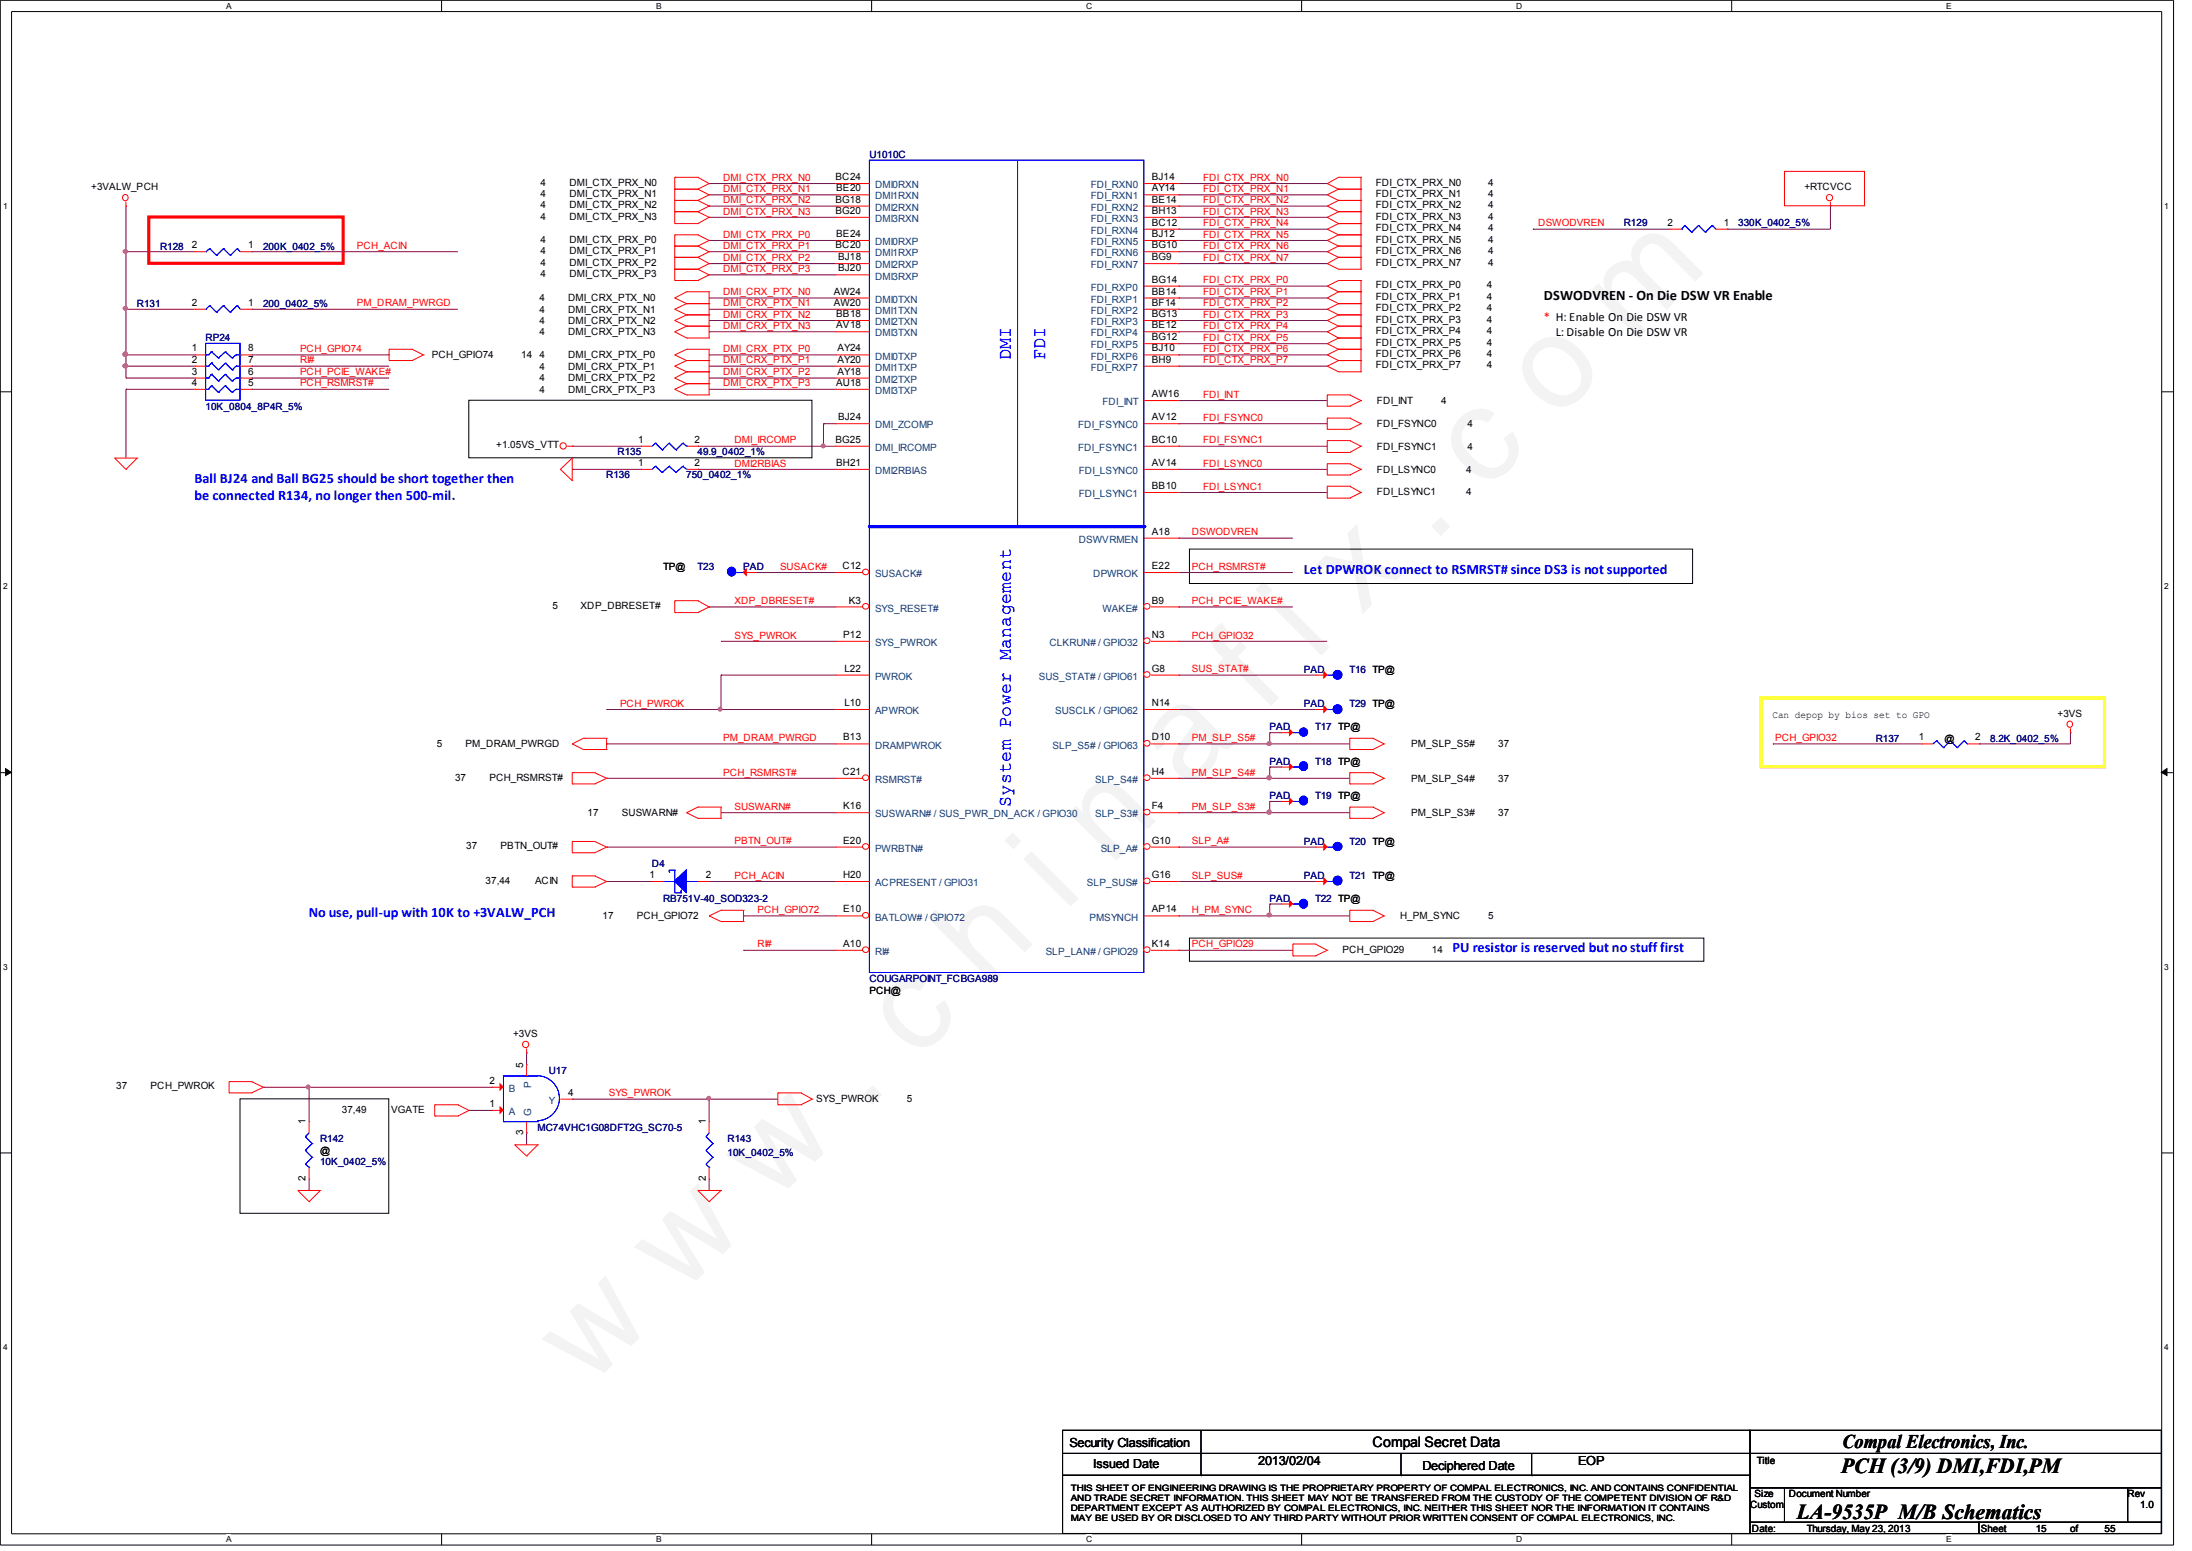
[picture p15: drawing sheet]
<svg xmlns="http://www.w3.org/2000/svg" width="297mm" height="210mm" viewBox="0 0 297 210" stroke-linecap="round" stroke-linejoin="round" font-family="sans-serif">
<defs><g id="words">
<text font-size="17.6" fill="#f0f" x="79.7" y="188" transform="rotate(-45 79.7 188)">w w w . c h i n a f i x . c o m</text>
<g font-size="2.9">
<text x="249.4" y="199.5">PCH (3/9) DMI,FDI,PM</text>
<text x="243.4" y="205.7">LA-9535P M/B Schematics</text>
</g>
<text font-size="2.6" x="249.6" y="196.1">Compal Electronics, Inc.</text>
<g font-size="2.5" fill="#00f">
<text x="136.9" y="48.8" transform="rotate(-90 136.9 48.8)">DMI</text>
<text x="141.6" y="48.8" transform="rotate(-90 141.6 48.8)">FDI</text>
<text x="136.9" y="109.2" transform="rotate(-90 136.9 109.2)">System Power Management</text>
</g>
<g font-size="1.9">
<text x="209.1" y="40.6">DSWODVREN - On Die DSW VR Enable</text>
<text x="185.9" y="195.9">Compal Secret Data</text>
</g>
<g font-size="1.9" fill="#00f">
<text x="26.3" y="65.4">Ball BJ24 and Ball BG25 should be short together then</text>
<text x="26.3" y="67.7">be connected R134, no longer then 500-mil.</text>
<text x="176.6" y="77.7">Let DPWROK connect to RSMRST# since DS3 is not supported</text>
<text x="41.8" y="124.2">No use, pull-up with 10K to +3VALW_PCH</text>
<text x="196.8" y="128.9">PU resistor is reserved but no stuff first</text>
</g>
<text font-size="1.7" fill="#f00" x="209.1" y="43.4">* H: Enable On Die DSW VR</text>
<g font-size="1.7">
<text x="210.7" y="45.5">L: Disable On Die DSW VR</text>
<text x="144.9" y="195.9">Security Classification</text>
<text x="148.1" y="198.8">Issued Date</text>
<text x="170.4" y="198.4">2013/02/04</text>
<text x="192.7" y="199">Deciphered Date</text>
<text x="213.8" y="198.4">EOP</text>
</g>
<g font-size="1.4" fill="#000080">
<text x="117.8" y="21.4">U1010C</text>
<text x="21.7" y="33.8">R128</text>
<text x="35.6" y="33.8">200K_0402_5%</text>
<text x="220" y="30.6">R129</text>
<text x="235.5" y="30.6">330K_0402_5%</text>
<text x="18.5" y="41.6">R131</text>
<text x="35.6" y="41.6">200_0402_5%</text>
<text x="27.9" y="46.1">RP24</text>
<text x="27.9" y="55.5">10K_0804_8P4R_5%</text>
<text x="82.1" y="64.8">R136</text>
<text x="83.6" y="61.6">R135</text>
<text x="93" y="64.8">750_0402_1%</text>
<text x="94.5" y="61.6">49.9_0402_1%</text>
<text x="94.5" y="77.1">T23</text>
<text x="100.7" y="77.1">PAD</text>
<text x="176.6" y="91.1">PAD</text>
<text x="176.6" y="95.8">PAD</text>
<text x="182.8" y="91.1">T16 TP@</text>
<text x="182.8" y="95.8">T29 TP@</text>
<text x="172" y="98.9">PAD</text>
<text x="178.1" y="98.9">T17 TP@</text>
<text x="254.1" y="100.4">R137</text>
<text x="269.6" y="100.4">8.2K_0402_5%</text>
<text x="172" y="103.5">PAD</text>
<text x="178.1" y="103.5">T18 TP@</text>
<text x="172" y="108.1">PAD</text>
<text x="178.1" y="108.1">T19 TP@</text>
<text x="88.3" y="117.4">D4</text>
<text x="176.6" y="114.4">PAD</text>
<text x="176.6" y="119">PAD</text>
<text x="182.8" y="114.4">T20 TP@</text>
<text x="182.8" y="119">T21 TP@</text>
<text x="89.8" y="122.1">RB751V-40_SOD323-2</text>
<text x="172" y="122.1">PAD</text>
<text x="178.1" y="122.1">T22 TP@</text>
<text x="117.8" y="132.9">COUGARPOINT_FCBGA989</text>
<text x="74.3" y="145.4">U17</text>
<text x="43.3" y="154.6">R142</text>
<text x="72.8" y="153.1">MC74VHC1G08DFT2G_SC70-5</text>
<text x="98.6" y="154.6">R143</text>
<text x="43.3" y="157.7">10K_0402_5%</text>
<text x="98.6" y="156.5">10K_0402_5%</text>
</g>
<g font-size="1.4">
<text x="12.4" y="25.7">+3VALW_PCH</text>
<text x="73.2" y="25.1">4</text>
<text x="73.2" y="29.7">4</text>
<text x="73.2" y="26.7">4</text>
<text x="73.2" y="28.2">4</text>
<text x="77.1" y="25.1">DMI_CTX_PRX_N0</text>
<text x="77.1" y="29.7">DMI_CTX_PRX_N3</text>
<text x="77.1" y="26.7">DMI_CTX_PRX_N1</text>
<text x="77.1" y="28.2">DMI_CTX_PRX_N2</text>
<text x="113.2" y="24.4">BC24</text>
<text x="113.2" y="27.4">BG18</text>
<text x="113.2" y="29">BG20</text>
<text x="113.3" y="25.9">BE20</text>
<text x="156" y="24.4">BJ14</text>
<text x="156" y="25.9">AY14</text>
<text x="156" y="27.4">BE14</text>
<text x="156" y="29">BH13</text>
<text x="186.4" y="26.7">FDI_CTX_PRX_N1</text>
<text x="186.4" y="25.1">FDI_CTX_PRX_N0</text>
<text x="186.4" y="29.7">FDI_CTX_PRX_N3</text>
<text x="186.4" y="28.2">FDI_CTX_PRX_N2</text>
<text x="201.6" y="26.7">4</text>
<text x="201.6" y="25.1">4</text>
<text x="201.6" y="29.7">4</text>
<text x="201.6" y="28.2">4</text>
<text x="244.4" y="25.7">+RTCVCC</text>
<text x="26" y="33.6">2</text>
<text x="33.6" y="33.6">1</text>
<text x="73.2" y="32.9">4</text>
<text x="73.2" y="34.4">4</text>
<text x="73.2" y="36">4</text>
<text x="77.1" y="32.9">DMI_CTX_PRX_P0</text>
<text x="77.1" y="34.4">DMI_CTX_PRX_P1</text>
<text x="77.1" y="36">DMI_CTX_PRX_P2</text>
<text x="113.2" y="33.6">BC20</text>
<text x="113.3" y="32.1">BE24</text>
<text x="113.5" y="35.2">BJ18</text>
<text x="156" y="30.6">BC12</text>
<text x="156" y="32.1">BJ12</text>
<text x="156" y="33.6">BG10</text>
<text x="156" y="35.2">BG9</text>
<text x="186.4" y="32.9">FDI_CTX_PRX_N5</text>
<text x="186.4" y="31.3">FDI_CTX_PRX_N4</text>
<text x="186.4" y="36">FDI_CTX_PRX_N7</text>
<text x="186.4" y="34.4">FDI_CTX_PRX_N6</text>
<text x="201.6" y="32.9">4</text>
<text x="201.6" y="31.3">4</text>
<text x="201.6" y="36">4</text>
<text x="201.6" y="34.4">4</text>
<text x="225.9" y="30.6">2</text>
<text x="233.5" y="30.6">1</text>
<text x="26" y="41.4">2</text>
<text x="33.6" y="41.4">1</text>
<text x="73.1" y="40.7">4</text>
<text x="73.2" y="37.5">4</text>
<text x="77" y="40.7">DMI_CRX_PTX_N0</text>
<text x="77.1" y="37.5">DMI_CTX_PRX_P3</text>
<text x="112.9" y="39.9">AW24</text>
<text x="112.9" y="41.4">AW20</text>
<text x="113.5" y="36.7">BJ20</text>
<text x="156" y="38.3">BG14</text>
<text x="156" y="39.9">BB14</text>
<text x="156" y="41.4">BF14</text>
<text x="186.4" y="40.6">FDI_CTX_PRX_P1</text>
<text x="186.4" y="39">FDI_CTX_PRX_P0</text>
<text x="201.4" y="40.6">4</text>
<text x="201.4" y="39">4</text>
<text x="26" y="47.6">1</text>
<text x="33.6" y="47.6">8</text>
<text x="73.1" y="43.9">4</text>
<text x="73.1" y="45.4">4</text>
<text x="73.1" y="42.3">4</text>
<text x="77" y="43.9">DMI_CRX_PTX_N2</text>
<text x="77" y="45.4">DMI_CRX_PTX_N3</text>
<text x="77" y="42.3">DMI_CRX_PTX_N1</text>
<text x="113.3" y="42.9">BB18</text>
<text x="113.3" y="44.4">AV18</text>
<text x="113.5" y="47.6">AY24</text>
<text x="156" y="42.9">BG13</text>
<text x="156" y="44.4">BE12</text>
<text x="156" y="46.1">BG12</text>
<text x="156" y="47.6">BJ10</text>
<text x="186.4" y="43.7">FDI_CTX_PRX_P3</text>
<text x="186.4" y="42.2">FDI_CTX_PRX_P2</text>
<text x="186.4" y="46.8">FDI_CTX_PRX_P5</text>
<text x="186.4" y="45.2">FDI_CTX_PRX_P4</text>
<text x="201.4" y="43.7">4</text>
<text x="201.4" y="42.2">4</text>
<text x="201.4" y="46.8">4</text>
<text x="201.4" y="45.2">4</text>
<text x="26" y="49.1">2</text>
<text x="26" y="50.7">3</text>
<text x="26" y="52.2">4</text>
<text x="33.6" y="49.1">7</text>
<text x="33.6" y="50.7">6</text>
<text x="33.6" y="52.2">5</text>
<text x="58.5" y="48.5">PCH_GPIO74</text>
<text x="70.6" y="48.5">14</text>
<text x="73.1" y="53.2">4</text>
<text x="73.1" y="51.6">4</text>
<text x="73.1" y="48.5">4</text>
<text x="73.1" y="50">4</text>
<text x="77" y="53.2">DMI_CRX_PTX_P3</text>
<text x="77" y="51.6">DMI_CRX_PTX_P2</text>
<text x="77" y="48.5">DMI_CRX_PTX_P0</text>
<text x="77" y="50">DMI_CRX_PTX_P1</text>
<text x="113.3" y="52.2">AU18</text>
<text x="113.5" y="49.1">AY20</text>
<text x="113.5" y="50.7">AY18</text>
<text x="156" y="49.1">BH9</text>
<text x="156" y="53.8">AW16</text>
<text x="186.4" y="49.9">FDI_CTX_PRX_P7</text>
<text x="186.4" y="48.3">FDI_CTX_PRX_P6</text>
<text x="201.4" y="49.9">4</text>
<text x="201.4" y="48.3">4</text>
<text x="86.4" y="59.9">1</text>
<text x="94.1" y="59.9">2</text>
<text x="113.2" y="59.9">BG25</text>
<text x="113.5" y="56.9">BJ24</text>
<text x="156" y="56.9">AV12</text>
<text x="156" y="59.9">BC10</text>
<text x="186.5" y="54.7">FDI_INT</text>
<text x="186.5" y="57.8">FDI_FSYNC0</text>
<text x="195.2" y="54.7">4</text>
<text x="198.8" y="57.8">4</text>
<text x="67.2" y="60.7">+1.05VS_VTT</text>
<text x="86.4" y="63.1">1</text>
<text x="94.1" y="63.1">2</text>
<text x="113.3" y="63.1">BH21</text>
<text x="156" y="63.1">AV14</text>
<text x="186.5" y="64">FDI_LSYNC0</text>
<text x="186.5" y="60.9">FDI_FSYNC1</text>
<text x="198.6" y="64">4</text>
<text x="198.8" y="60.9">4</text>
<text x="156" y="66.2">BB10</text>
<text x="186.5" y="67.1">FDI_LSYNC1</text>
<text x="198.6" y="67.1">4</text>
<text x="89.8" y="77.1">TP@</text>
<text x="114.1" y="77">C12</text>
<text x="156" y="72.4">A18</text>
<text x="156" y="77">E22</text>
<text x="74.8" y="82.5">5</text>
<text x="78.7" y="82.5">XDP_DBRESET#</text>
<text x="115" y="81.7">K3</text>
<text x="156" y="81.7">B9</text>
<text x="114.2" y="86.4">P12</text>
<text x="156" y="86.4">N3</text>
<text x="114.4" y="90.9">L22</text>
<text x="114.4" y="95.6">L10</text>
<text x="156" y="90.9">G8</text>
<text x="156" y="95.6">N14</text>
<text x="59.2" y="101.2">5</text>
<text x="63.1" y="101.2">PM_DRAM_PWRGD</text>
<text x="114.2" y="100.2">B13</text>
<text x="156" y="100.2">D10</text>
<text x="191.2" y="101.2">PM_SLP_S5#</text>
<text x="202.9" y="101.2">37</text>
<text x="240.1" y="97.2">Can depop by bios set to GPO</text>
<text x="259.9" y="100.2">1</text>
<text x="263.4" y="100.4">@</text>
<text x="267.5" y="100.2">2</text>
<text x="278.7" y="97">+3VS</text>
<text x="61.6" y="105.7">37</text>
<text x="66.3" y="105.7">PCH_RSMRST#</text>
<text x="114.1" y="104.9">C21</text>
<text x="156" y="104.9">H4</text>
<text x="191.2" y="105.8">PM_SLP_S4#</text>
<text x="202.9" y="105.8">37</text>
<text x="79.6" y="110.5">17</text>
<text x="84.2" y="110.5">SUSWARN#</text>
<text x="114.2" y="109.6">K16</text>
<text x="156" y="109.6">F4</text>
<text x="191.2" y="110.5">PM_SLP_S3#</text>
<text x="202.9" y="110.5">37</text>
<text x="63.2" y="115">37</text>
<text x="65.8" y="119.6">37,44</text>
<text x="67.8" y="115">PBTN_OUT#</text>
<text x="72.5" y="119.6">ACIN</text>
<text x="88" y="118.9">1</text>
<text x="95.6" y="118.9">2</text>
<text x="114.2" y="114.2">E20</text>
<text x="114.2" y="118.9">H20</text>
<text x="156" y="118.9">G16</text>
<text x="156" y="114.2">G10</text>
<text x="81.6" y="124.5">17</text>
<text x="86.3" y="124.5">PCH_GPIO72</text>
<text x="114.2" y="123.5">E10</text>
<text x="156" y="123.5">AP14</text>
<text x="189.7" y="124.5">H_PM_SYNC</text>
<text x="201.6" y="124.5">5</text>
<text x="114.2" y="128.2">A10</text>
<text x="156" y="128.2">K14</text>
<text x="181.9" y="129">PCH_GPIO29</text>
<text x="194" y="129">14</text>
<text x="117.8" y="134.5">PCH@</text>
<text x="69.5" y="140.4">+3VS</text>
<text x="15.7" y="147.5">37</text>
<text x="20.4" y="147.5">PCH_PWROK</text>
<text x="66.3" y="146.7">2</text>
<text x="66.3" y="149.9">1</text>
<text x="77" y="148.3">4</text>
<text x="110.6" y="149.2">SYS_PWROK</text>
<text x="122.9" y="149.2">5</text>
<text x="46.3" y="150.6">37,49</text>
<text x="53" y="150.6">VGATE</text>
<text x="43.3" y="156.2">@</text>
<text x="237.7" y="202.7">Size</text>
<text x="238" y="198.2">Title</text>
<text x="242.3" y="202.7">Document Number</text>
<text x="288.2" y="202.7">Rev</text>
<text x="237.1" y="204.2">Custom</text>
<text x="237.3" y="207.3">Date:</text>
<text x="244.8" y="207.3">Thursday, May 23, 2013</text>
<text x="268.3" y="207.3">Sheet</text>
<text x="275.8" y="207.3">15</text>
<text x="280.4" y="207.3">of</text>
<text x="285.1" y="207.3">55</text>
<text x="289.9" y="204.2">1.0</text>
</g>
<g font-size="1.4" fill="#f00">
<text x="98" y="24.5">DMI_CTX_PRX_N0</text>
<text x="98" y="26">DMI_CTX_PRX_N1</text>
<text x="98" y="29">DMI_CTX_PRX_N3</text>
<text x="98" y="27.5">DMI_CTX_PRX_N2</text>
<text x="163" y="26">FDI_CTX_PRX_N1</text>
<text x="163" y="24.5">FDI_CTX_PRX_N0</text>
<text x="163" y="29">FDI_CTX_PRX_N3</text>
<text x="163" y="27.5">FDI_CTX_PRX_N2</text>
<text x="48.3" y="33.7">PCH_ACIN</text>
<text x="98" y="35.3">DMI_CTX_PRX_P2</text>
<text x="98" y="32.2">DMI_CTX_PRX_P0</text>
<text x="98" y="33.7">DMI_CTX_PRX_P1</text>
<text x="163" y="35.3">FDI_CTX_PRX_N7</text>
<text x="163" y="33.7">FDI_CTX_PRX_N6</text>
<text x="163" y="32.2">FDI_CTX_PRX_N5</text>
<text x="163" y="30.6">FDI_CTX_PRX_N4</text>
<text x="208.4" y="30.6">DSWODVREN</text>
<text x="48.3" y="41.5">PM_DRAM_PWRGD</text>
<text x="98" y="41.5">DMI_CRX_PTX_N1</text>
<text x="98" y="40">DMI_CRX_PTX_N0</text>
<text x="98" y="36.8">DMI_CTX_PRX_P3</text>
<text x="163" y="41.5">FDI_CTX_PRX_P2</text>
<text x="163" y="40">FDI_CTX_PRX_P1</text>
<text x="163" y="38.4">FDI_CTX_PRX_P0</text>
<text x="40.6" y="47.7">PCH_GPIO74</text>
<text x="98" y="43">DMI_CRX_PTX_N2</text>
<text x="98" y="47.7">DMI_CRX_PTX_P0</text>
<text x="98" y="44.5">DMI_CRX_PTX_N3</text>
<text x="163" y="46.1">FDI_CTX_PRX_P5</text>
<text x="163" y="47.7">FDI_CTX_PRX_P6</text>
<text x="163" y="44.5">FDI_CTX_PRX_P4</text>
<text x="163" y="43">FDI_CTX_PRX_P3</text>
<text x="40.6" y="49.2">RI#</text>
<text x="40.6" y="50.8">PCH_PCIE_WAKE#</text>
<text x="40.6" y="52.3">PCH_RSMRST#</text>
<text x="98" y="49.2">DMI_CRX_PTX_P1</text>
<text x="98" y="52.3">DMI_CRX_PTX_P3</text>
<text x="98" y="50.8">DMI_CRX_PTX_P2</text>
<text x="163" y="53.8">FDI_INT</text>
<text x="163" y="49.2">FDI_CTX_PRX_P7</text>
<text x="163" y="57">FDI_FSYNC0</text>
<text x="99.5" y="60">DMI_IRCOMP</text>
<text x="99.5" y="63.2">DMI2RBIAS</text>
<text x="163" y="63.2">FDI_LSYNC0</text>
<text x="163" y="60">FDI_FSYNC1</text>
<text x="163" y="66.3">FDI_LSYNC1</text>
<text x="105.7" y="77.1">SUSACK#</text>
<text x="161.5" y="77.1">PCH_RSMRST#</text>
<text x="161.5" y="72.5">DSWODVREN</text>
<text x="99.5" y="81.8">XDP_DBRESET#</text>
<text x="161.5" y="81.8">PCH_PCIE_WAKE#</text>
<text x="99.5" y="86.4">SYS_PWROK</text>
<text x="161.5" y="86.4">PCH_GPIO32</text>
<text x="84" y="95.7">PCH_PWROK</text>
<text x="161.5" y="91">SUS_STAT#</text>
<text x="98" y="100.3">PM_DRAM_PWRGD</text>
<text x="161.5" y="100.3">PM_SLP_S5#</text>
<text x="240.5" y="100.3">PCH_GPIO32</text>
<text x="98" y="105">PCH_RSMRST#</text>
<text x="161.5" y="105">PM_SLP_S4#</text>
<text x="99.5" y="109.6">SUSWARN#</text>
<text x="161.5" y="109.6">PM_SLP_S3#</text>
<text x="99.5" y="119">PCH_ACIN</text>
<text x="99.5" y="114.3">PBTN_OUT#</text>
<text x="161.5" y="114.3">SLP_A#</text>
<text x="161.5" y="119">SLP_SUS#</text>
<text x="102.6" y="123.6">PCH_GPIO72</text>
<text x="161.5" y="123.6">H_PM_SYNC</text>
<text x="102.6" y="128.3">RI#</text>
<text x="161.5" y="128.3">PCH_GPIO29</text>
<text x="82.5" y="148.4">SYS_PWROK</text>
</g>
<g font-size="1.4" fill="#004080">
<text x="118.5" y="25.5">DMI0RXN</text>
<text x="118.5" y="27">DMI1RXN</text>
<text x="118.5" y="28.5">DMI2RXN</text>
<text x="147.7" y="25.5">FDI_RXN0</text>
<text x="147.7" y="27">FDI_RXN1</text>
<text x="147.7" y="28.5">FDI_RXN2</text>
<text x="118.5" y="30.1">DMI3RXN</text>
<text x="118.5" y="33.2">DMI0RXP</text>
<text x="118.5" y="34.7">DMI1RXP</text>
<text x="147.7" y="30.1">FDI_RXN3</text>
<text x="147.7" y="31.7">FDI_RXN4</text>
<text x="147.7" y="33.2">FDI_RXN5</text>
<text x="147.7" y="34.7">FDI_RXN6</text>
<text x="118.5" y="36.3">DMI2RXP</text>
<text x="118.5" y="37.8">DMI3RXP</text>
<text x="118.5" y="41">DMI0TXN</text>
<text x="147.7" y="36.3">FDI_RXN7</text>
<text x="147.7" y="39.4">FDI_RXP0</text>
<text x="147.7" y="41">FDI_RXP1</text>
<text x="118.5" y="42.5">DMI1TXN</text>
<text x="118.5" y="44">DMI2TXN</text>
<text x="118.5" y="45.6">DMI3TXN</text>
<text x="147.7" y="42.5">FDI_RXP2</text>
<text x="147.7" y="44">FDI_RXP3</text>
<text x="147.7" y="45.6">FDI_RXP4</text>
<text x="147.7" y="47.2">FDI_RXP5</text>
<text x="118.5" y="48.7">DMI0TXP</text>
<text x="118.5" y="50.2">DMI1TXP</text>
<text x="118.5" y="51.8">DMI2TXP</text>
<text x="118.5" y="53.3">DMI3TXP</text>
<text x="147.7" y="48.7">FDI_RXP6</text>
<text x="147.7" y="50.2">FDI_RXP7</text>
<text x="118.5" y="58">DMI_ZCOMP</text>
<text x="146" y="58">FDI_FSYNC0</text>
<text x="149.4" y="54.9">FDI_INT</text>
<text x="118.5" y="61">DMI_IRCOMP</text>
<text x="118.5" y="64.2">DMI2RBIAS</text>
<text x="146" y="61">FDI_FSYNC1</text>
<text x="146.1" y="64.2">FDI_LSYNC0</text>
<text x="146.1" y="67.3">FDI_LSYNC1</text>
<text x="146.1" y="73.5">DSWVRMEN</text>
<text x="118.5" y="82.8">SYS_RESET#</text>
<text x="118.5" y="78.1">SUSACK#</text>
<text x="148.1" y="78.1">DPWROK</text>
<text x="149.4" y="82.8">WAKE#</text>
<text x="118.5" y="87.5">SYS_PWROK</text>
<text x="142.2" y="87.5">CLKRUN# / GPIO32</text>
<text x="118.5" y="92">PWROK</text>
<text x="140.7" y="92">SUS_STAT# / GPIO61</text>
<text x="118.5" y="101.3">DRAMPWROK</text>
<text x="118.5" y="96.7">APWROK</text>
<text x="142.6" y="101.3">SLP_S5# / GPIO63</text>
<text x="142.9" y="96.7">SUSCLK / GPIO62</text>
<text x="118.5" y="106">RSMRST#</text>
<text x="148.3" y="106">SLP_S4#</text>
<text x="118.5" y="110.7">SUSWARN# / SUS_PWR_DN_ACK / GPIO30</text>
<text x="148.3" y="110.7">SLP_S3#</text>
<text x="118.5" y="115.3">PWRBTN#</text>
<text x="118.5" y="120">ACPRESENT / GPIO31</text>
<text x="147.2" y="120">SLP_SUS#</text>
<text x="149.1" y="115.3">SLP_A#</text>
<text x="118.5" y="124.6">BATLOW# / GPIO72</text>
<text x="147.6" y="124.6">PMSYNCH</text>
<text x="118.5" y="129.3">RI#</text>
<text x="141.6" y="129.3">SLP_LAN# / GPIO29</text>
<text x="68.9" y="147.8">B</text>
<text x="74.3" y="149.4">Y</text>
<text x="68.9" y="151">A</text>
</g>
<g font-size="1.3">
<text x="70.9" y="144.5" transform="rotate(-90 70.9 144.5)">5</text>
<text x="41.4" y="152.2" transform="rotate(-90 41.4 152.2)">1</text>
<text x="70.9" y="153.7" transform="rotate(-90 70.9 153.7)">3</text>
<text x="95.6" y="152.2" transform="rotate(-90 95.6 152.2)">1</text>
<text x="41.4" y="159.9" transform="rotate(-90 41.4 159.9)">2</text>
<text x="95.6" y="159.9" transform="rotate(-90 95.6 159.9)">2</text>
</g>
<g font-size="1.3" fill="#004080">
<text x="72" y="147.3" transform="rotate(-90 72 147.3)">P</text>
<text x="72" y="151" transform="rotate(-90 72 151)">G</text>
</g>
<g font-size="1.2">
<text x="145" y="201.8">THIS SHEET OF ENGINEERING DRAWING IS THE PROPRIETARY PROPERTY OF COMPAL ELECTRONICS, INC. AND CONTAINS CONFIDENTIAL</text>
<text x="145" y="203.2">AND TRADE SECRET INFORMATION. THIS SHEET MAY NOT BE TRANSFERED FROM THE CUSTODY OF THE COMPETENT DIVISION OF R&amp;D</text>
<text x="145" y="204.6">DEPARTMENT EXCEPT AS AUTHORIZED BY COMPAL ELECTRONICS, INC. NEITHER THIS SHEET NOR THE INFORMATION IT CONTAINS</text>
<text x="145" y="205.9">MAY BE USED BY OR DISCLOSED TO ANY THIRD PARTY WITHOUT PRIOR WRITTEN CONSENT OF COMPAL ELECTRONICS, INC.</text>
</g>
<g font-size="1.1">
<text x="30.6" y="1.2">A</text>
<text x="88.9" y="1.2">B</text>
<text x="147.1" y="1.2">C</text>
<text x="205.4" y="1.2">D</text>
<text x="263.6" y="1.2">E</text>
<text x=".4" y="28.3">1</text>
<text x="293.2" y="28.3">1</text>
<text x=".4" y="79.8">2</text>
<text x="293.2" y="79.8">2</text>
<text x=".4" y="131.3">3</text>
<text x="293.2" y="131.3">3</text>
<text x=".4" y="182.8">4</text>
<text x="293.2" y="182.8">4</text>
<text x="30.6" y="208.8">A</text>
<text x="88.9" y="208.8">B</text>
<text x="147.1" y="208.8">C</text>
<text x="205.4" y="208.8">D</text>
<text x="263.6" y="208.8">E</text>
</g>
</g></defs>
<path d="M0 0h294.4v209.2h-294.4zM1.6 1.6h291.2v206h-291.2z" fill="none" stroke="#000" stroke-width=".14"/>
<g fill="#fff">
<path d="M30.6 .2h.6v1.2h-.6z"/>
<path d="M30.6 207.8h.6v1.2h-.6z"/>
</g>
<path d="M59.8 0v1.6M59.8 207.6v1.6" fill="none" stroke="#000" stroke-width=".14"/>
<g fill="#fff">
<path d="M88.9 .2h.7v1.2h-.7z"/>
<path d="M88.9 207.8h.7v1.2h-.7z"/>
</g>
<path d="M118.1 0v1.6M118.1 207.6v1.6" fill="none" stroke="#000" stroke-width=".14"/>
<g fill="#fff">
<path d="M147.2 .2h.7v1.2h-.7z"/>
<path d="M147.2 207.8h.7v1.2h-.7z"/>
</g>
<path d="M176.3 0v1.6M176.3 207.6v1.6" fill="none" stroke="#000" stroke-width=".14"/>
<g fill="#fff">
<path d="M205.4 .2h.8v1.2h-.8z"/>
<path d="M205.4 207.8h.8v1.2h-.8z"/>
</g>
<path d="M234.6 0v1.6M234.6 207.6v1.6" fill="none" stroke="#000" stroke-width=".14"/>
<g fill="#fff">
<path d="M263.7 .2h.6v1.2h-.6z"/>
<path d="M263.7 207.8h.6v1.2h-.6z"/>
<path d="M.4 27.3h.6v1.2h-.6z"/>
<path d="M293.2 27.3h.6v1.2h-.6z"/>
<path d="M.4 78.7h.6v1.3h-.6z"/>
<path d="M293.2 78.7h.6v1.3h-.6z"/>
</g>
<path d="M0 53h1.6M292.8 53h1.5" fill="none" stroke="#000" stroke-width=".14"/>
<g fill="#fff">
<path d="M.4 130.3h.6v1.3h-.6z"/>
<path d="M293.2 130.3h.6v1.3h-.6z"/>
</g>
<path d="M0 104.6h1.6M292.8 104.6h1.5" fill="none" stroke="#000" stroke-width=".14"/>
<path d="M.8 104.1l.7 .5-.7 .4zM292.8 104.6l.7-.5v.9z" fill="#000" stroke="#000" stroke-width=".14"/>
<g fill="#fff">
<path d="M.4 181.8h.6v1.2h-.6z"/>
<path d="M293.2 181.8h.6v1.2h-.6z"/>
</g>
<g fill="none" stroke="#000" stroke-width=".14">
<path d="M63.5 54.2h46.5v7.8h-46.5zM161.1 74.3h68.2v4.7h-68.2zM161.1 127h69.7v3.1h-69.7zM0 156.1h1.6M32.5 148.8h20.2v15.5h-20.2zM292.8 156.1h1.5M143.9 193.6h93.2v3.2h-93.2zM143.9 196.8h93.2v2.9h-93.2zM143.9 199.7h93.2v7.9h-93.2zM162.7 196.8h.1M162.7 199.8h.1M162.7 193.7v6.1"/>
<path d="M189.8 199.8h.1M189.8 196.8v3M207.5 199.8h.1M207.5 196.8v3M237.1 193.6h55.7v3.2h-55.7zM237.1 196.8h55.7v4.6h-55.7zM237.1 201.4h4.6v4.7h-4.6zM237.1 206.1h31v1.5h-31zM241.7 201.4h46.5v4.7h-46.5zM268.1 206.1h24.7v1.5h-24.7zM288.2 201.4h4.6v4.7h-4.6z"/>
</g>
<g fill="none" stroke="#f00" stroke-width=".14">
<path d="M17.1 27.9h.1M17.1 27.3v.6M26.4 34.1h.1M26.4 34.1h1.5M32.6 34.1h1.5M34.1 34.1h.1M91.4 24h.1M91.4 24h3.1M91.4 24v1.6M94.5 24h.1M94.5 24l1.6 .8M181.3 24h.1"/>
<path d="M181.3 24h3.1M181.3 24l-1.5 .8M184.4 24h.1M184.4 24v1.6M241.7 23.2h10.9v4.7h-10.9zM247.9 27.9h.1M247.9 27.3v.6M26.4 48h.1M26.4 49.6h.1M26.4 51.2h.1M26.4 52.7h.1M26.4 41.9h.1"/>
<path d="M26.4 48h1.5M26.4 49.6h1.5M26.4 51.2h1.5M26.4 52.7h1.5M26.4 41.9h1.5M32.6 48h1.5M32.6 49.6h1.5M32.6 51.2h1.5M32.6 52.7h1.5M32.6 41.9h1.5M34.1 48h.1M34.1 49.6h.1"/>
<path d="M34.1 51.2h.1M34.1 52.7h.1M34.1 41.9h.1M52.7 48.8h.1M52.7 47.3h.1M52.7 47.3h3.1M52.7 48.8h3.1M52.7 47.3v1.5M55.8 47.3h.1M55.8 48.8h.1M55.8 47.3l1.6 .7M57.4 48h.1"/>
<path d="M57.4 48l-1.6 .8M15.5 62h.1M15.5 62h3.1M15.5 62l1.6 1.5M17.1 63.5h.1M18.6 62h.1M18.6 62l-1.5 1.5M280.5 99.2h.1M280.5 98.6v.6M260.3 100.7h.1M260.3 100.7h1.5M266.5 100.7h1.6"/>
<path d="M268.1 100.7h.1M31 148h.1M31 146.4h.1M31 146.4h3.1M31 148h3.1M31 146.4v1.6M34.1 146.4h.1M34.1 148h.1M34.1 146.4l1.6 .8M35.7 147.2h.1M35.7 147.2l-1.6 .8M41.9 151.8h.1"/>
<path d="M41.9 159.6h.1M41.9 151.8v1.6M41.9 158v1.6M58.9 151.1h.1M58.9 149.6h.1M58.9 149.6h3.1M58.9 151.1h3.1M58.9 149.6v1.5M62 149.6h.1M62 151.1h.1M62 149.6l1.5 .7M63.5 150.3h.1"/>
<path d="M63.5 150.3l-1.5 .8M66.7 147.2h.1M66.7 150.3h.1M66.7 147.2h1.5M66.7 150.3h1.5M40.3 161.2h.1M40.3 161.2h3.1M40.3 161.2l1.6 1.5M41.9 162.7h.1M43.4 161.2h.1M43.4 161.2l-1.5 1.5"/>
<circle cx="17" cy="26.8" r=".4"/>
<circle cx="247.8" cy="26.8" r=".42"/>
<circle cx="280.4" cy="98" r=".4"/>
</g>
<path d="M238.6 94.5h46.5v9.3h-46.5z" fill="none" stroke="#ff0" stroke-width=".42"/>
<path d="M20.2 29.4h26.3v6.2h-26.3z" fill="none" stroke="#f00" stroke-width=".42"/>
<g fill="none" stroke="#800040" stroke-width=".14">
<path d="M17.1 34.1h.1M17.1 27.9h.1M17.1 27.9v23.3M17.1 34.1h9.3M34.1 34.1h.1M34.1 34.1h27.9M247.9 27.9h.1M247.9 27.9v3.1h-13.9M17.1 49.6h.1M17.1 41.9h.1M17.1 52.7h.1M17.1 51.2h.1"/>
<path d="M17.1 48h.1M17.1 49.6h9.3M17.1 51.2h9.3M17.1 52.7v9.3M17.1 41.9h9.3M17.1 52.7h9.3M17.1 48h9.3M34.1 49.6h.1M34.1 51.2h.1M34.1 41.9h.1M34.1 52.7h.1M34.1 49.6h18.6"/>
<path d="M34.1 51.2h18.6M34.1 41.9h27.9M34.1 52.7h18.6M34.1 48h18.6M52.7 48h.1M280.5 99.2h.1M280.5 99.2v1.5h-12.4M82.2 105.4h31M82.2 100.7h31M82.2 114.7h31M240.2 100.7h.1M240.2 100.7h20.1"/>
<path d="M268.1 100.7h.1M35.7 147.2h.1M35.7 147.2h31M41.9 147.2h.1M41.9 159.6h.1M41.9 147.2v4.6M41.9 159.6v1.6M63.5 150.3h.1M63.5 150.3h3.2"/>
</g>
<g fill="#f0f" stroke="#f0f" stroke-width=".14">
<circle cx="17" cy="34" r=".28"/>
<circle cx="41.7" cy="147.2" r=".25"/>
<circle cx="17" cy="49.5" r=".28"/>
<circle cx="17" cy="48" r=".3"/>
<circle cx="17" cy="41.7" r=".28"/>
</g>
<g fill="none" stroke="#00f" stroke-width=".14">
<path d="M27.9 34.1h.1M28.4 33.7h.1M28.4 33.7l.9 .9M28.4 33.7l-.5 .4M29.3 34.6h.1M30.3 33.7h.1M30.3 33.7l.9 .9M30.3 33.7l-1 .9M31.2 34.6h.1M32.1 33.7h.1M32.1 33.7l.5 .4M32.1 33.7l-.9 .9"/>
<path d="M117.8 21.7h37.1v110h-37.1zM137.8 21.7v49.6M27.9 46.5h4.6v7.7h-4.6zM27.9 41.9h.1M27.9 48h.3M27.9 49.6h.3M27.9 51.2h.3M27.9 52.7h.3M28.2 48h.1M28.2 49.6h.1M28.2 51.2h.1M28.2 52.7h.1"/>
<path d="M28.4 41.4h.1M28.4 41.4l.9 .9M28.4 41.4l-.5 .5M28.5 52.4h.1M28.5 52.4l-.3 .3M28.7 47.6h.1M28.7 49.1h.1M28.7 50.7h.1M28.7 52.2h.1M28.7 47.6l-.2 .1M28.7 49.1l-.5 .5M28.7 50.7l-.2 .1"/>
<path d="M28.7 52.2l-.2 .2M28.7 47.6l-.5 .4M28.7 47.6l.9 .9M28.7 49.1l.9 1M28.7 50.7l-.5 .5M28.7 50.7l.9 .9M28.7 52.2l.9 .9M29.3 42.3h.1M29.6 48.5h.1M29.6 50.1h.1M29.6 51.6h.1M29.6 53.1h.1"/>
<path d="M30.3 41.4h.1M30.3 41.4l.9 .9M30.3 41.4l-1 .9M30.5 47.6h.1M30.5 49.1h.1M30.5 50.7h.1M30.5 52.2h.1M30.5 47.6l-.9 .9M30.5 47.6l1 .9M30.5 49.1l-.9 1M30.5 49.1l1 1M30.5 50.7l-.9 .9"/>
<path d="M30.5 50.7l1 .9M30.5 52.2l-.9 .9M30.5 52.2l1 .9M31.2 42.3h.1M31.5 48.5h.1M31.5 50.1h.1M31.5 51.6h.1M31.5 53.1h.1M32 52.7h.1M32 48h.1M32 49.6h.1M32 51.2h.1"/>
<path d="M32 48h.6M32 49.6h.6M32 51.2h.6M32 52.7h.6M32 52.7l-.5 .4M32 48l-.5 .5M32 49.6l-.5 .5M32 51.2l-.5 .4M32.1 41.4h.1M32.1 41.4l.5 .5M32.1 41.4l-.9 .9M32.6 52.7h.1"/>
<path d="M32.6 48h.1M32.6 51.2h.1M262.3 100.3h.1M262.3 100.3l-.5 .4M262.3 100.3l1 .9M263.3 101.2h.1M264.2 100.3h.1M264.2 100.3l-.9 .9M264.2 100.3l.9 .9M265.1 101.2h.1M266.1 100.3h.1M266.1 100.3l-1 .9"/>
<path d="M266.1 100.3l.4 .4M266.5 100.7h.1M41.4 153.9h.1M41.4 155.7h.1M41.4 157.6h.1M41.4 153.9l.9 .9M41.4 155.7l.9 1M41.4 157.6l.5 .4M41.9 158h.1M41.9 153.4l-.5 .5M42.3 154.8h.1M42.3 156.7h.1"/>
<path d="M42.3 154.8l-.9 .9M42.3 156.7l-.9 .9"/>
</g>
<path d="M137.8 21.7v49.6" fill="none" stroke="#fff" stroke-width=".14"/>
<path d="M117.8 71.3h37.1" fill="none" stroke="#00f" stroke-width=".42"/>
<use href="#words"/>
</svg>
